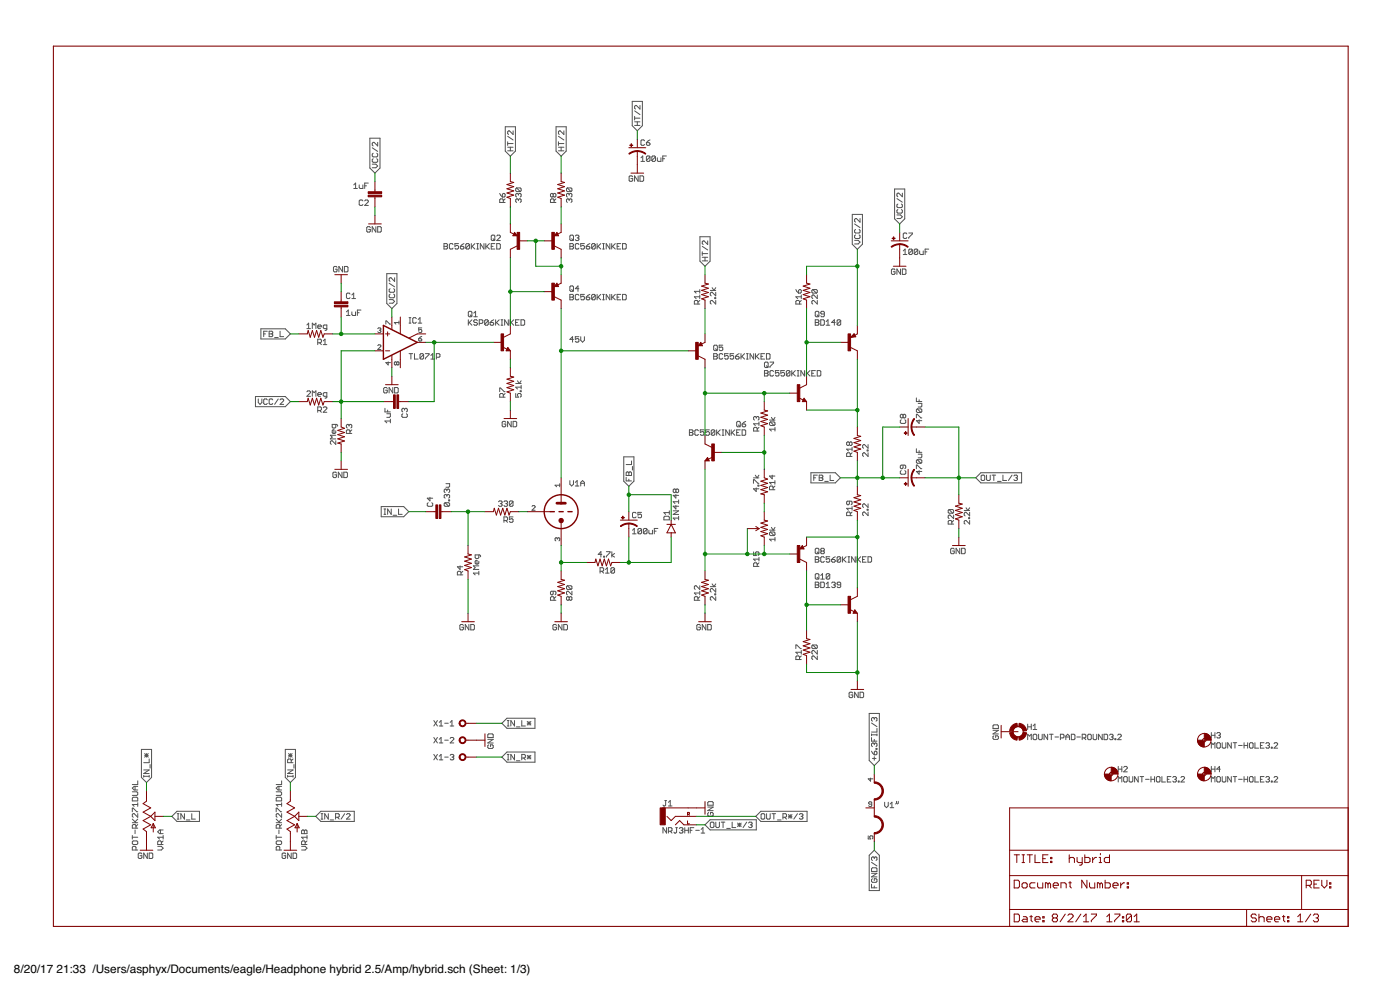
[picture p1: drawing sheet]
<svg xmlns="http://www.w3.org/2000/svg" width="420mm" height="297mm" viewBox="0 0 420 297" stroke-linecap="round" stroke-linejoin="round" font-family="sans-serif">
<defs><g id="words">
<g font-size="3.5">
<text x="4.2" y="291.8">8/20/17</text>
<text x="17" y="291.8">21:33 /Users/asphyx/Documents/eagle/Headphone hybrid 2.5/Amp/hybrid.sch (Sheet: 1/3)</text>
</g>
</g></defs>
<g fill="none" stroke="#505050" stroke-width=".3">
<path d="M151.6 38h3.1v7.3l-1.5 1.6-1.6-1.6zM154 39.3v1l-1.1-1-.5 .2v.6l.2 .2M166.9 38h3v7.3l-1.5 1.6-1.5-1.6zM169.2 39.3v1l-1.1-1-.5 .2v.6l.3 .2M189.7 30.4h3.1v7.3l-1.5 1.5-1.6-1.5zM190.5 34.9v1.1M190.5 37.6h1.6M190.5 36.6h1.6M190.5 35.5h1.6M190.5 33.3l1.6 1.1M191.3 36.6v1M192.1 31.6v1.1l-1.1-1.1-.5 .3v.6l.2 .2"/>
<path d="M106.2 55.5l.5-.6v1.7M106.2 56.6h1.1M107.8 55.5v.8l.3 .3h.8v-1.1M109.5 55.8h.5M110.5 54.9h-1v1.7M111 41.5h3v8.9l-1.5 1.5-1.5-1.5zM111.7 49.3h1.1l.5 .5-.5 .5h-1.1M111.7 44.3l1.6 1.1M112 46l-.3 .2v.6l.3 .3h1.1l.2-.3v-.6l-.2-.2M112 47.6l-.3 .3v.5l.3 .3h1.1l.2-.3v-.5l-.2-.3M113.3 42.7v1.1l-1-1.1h-.3l-.3 .3v.5l.3 .3M150 58l.8 1.1"/>
<path d="M150.8 58.3l.5-.3 .3 .3v.5l-.3 .3h-.5zM151.6 59.7l-.6 .5M152.4 45.3h1.6M152.4 44.2h1.6M152.4 43.1h1.6M152.4 42.5v1.1M152.4 40.9l1.6 1.1M153.2 44.2v1.1M155 56.4l-.2 .3v.5l.2 .3h1.1M155 56.4h1.1l.3 .3v.5l-.3 .3M155 56.4l1.1 1.1M155.6 59.9l-.3-.2-.5 .2v.6l.2 .2"/>
<path d="M155.6 59.9l.3-.2 .5 .2v.6l-.3 .2M155.6 58.3l-.3-.3-.5 .3v.5l.2 .3M155.6 58.3l.3-.3 .5 .3v.5l-.3 .3M155.6 58.3v.3M155.6 59.9v.3M166 58.3l-.2-.3-.6 .3v.5l.3 .3 .5-.3M166 58.3l.3-.3 .5 .3v.5l-.2 .3-.6-.3M166 58.3v.5M166.8 59.7l-.5 .5M167.6 42.5v1.1M167.6 45.3h1.6M167.6 44.2h1.6"/>
<path d="M167.6 43.1h1.6M167.6 40.9l1.6 1.1M168.4 44.2v1.1M170.3 56.4l-.3 .3v.5l.3 .3h1.1M170.3 56.4h1.1l.2 .3v.5l-.2 .3M170.3 56.4l1.1 1.1M170.8 58.3l-.3-.3-.5 .3v.5l.3 .3M170.8 59.9l-.3-.2-.5 .2v.6l.3 .2M170.8 58.3l.3-.3 .5 .3v.5l-.2 .3M170.8 59.9l.3-.2 .5 .2v.6l-.2 .2M170.8 58.3v.3M170.8 59.9v.3"/>
<path d="M189.9 53l-.3-.2h-.5l-.3 .2v1.1l.3 .3h.5l.3-.3v-.5h-.6M191.5 52.8v1.6l-1.1-1.6v1.6M192.1 52.8h.8l.3 .2v1.1l-.3 .3h-.8zM192.4 47.3l.5-.5v1.6M192.4 48.4h1M193.4 42.2l-.2-.2h-.6l-.2 .2v1.1l.2 .3h.6l.2-.3M194 42.8h.8l.3 .5-.3 .3h-.5l-.3-.3zM195.1 47.1v1.1l-.3 .2h-.5l-.3-.2M195.1 47.1l-.3-.3h-.5l-.3 .3v1.1M195.1 47.1l-1.1 1.1M195.1 42l-1.1 .8M196.7 47.1v1.1l-.3 .2h-.5l-.3-.2"/>
<path d="M196.7 47.1l-.3-.3h-.5l-.3 .3v1.1M196.7 47.1l-1.1 1.1M197.3 47.3v.9l.2 .2h.9v-1.1M198.9 47.6h.6M200 46.8h-1.1v1.6M268.5 56.7h3v9l-1.5 1.5-1.5-1.5zM269.2 59.6l1.6 1.1M270.8 58v1l-1.1-1-.5 .2v.6l.3 .2M102.8 79.9v1.7l-1.1-1.7v1.7M103.4 79.9h.8l.2 .3v1.1l-.2 .3h-.8zM108.9 60.3l-.3-.3h-.5l-.3 .3v1.1l.3 .2h.5l.3-.2M109.5 60.3l.2-.3h.6l.2 .3v.3l-1 1h1"/>
<path d="M111.1 68.3l-.2-.3h-.6l-.2 .3v1.1l.2 .2h.6l.2-.2v-.6h-.5M112.8 68v1.6l-1.1-1.6v1.6M113.3 68h.9l.2 .3v1.1l-.2 .2h-.9zM133.2 73.1h.8l.3 .3-.3 .5 .3 .5-.3 .3h-.8zM133.2 73.9h.8M136 73.4l-.3-.3h-.6l-.2 .3v1l.2 .3h.6l.3-.3M137.6 73.1h-1.1v.8l.6-.3 .5 .3v.5l-.3 .3h-.5l-.3-.3M138.2 73.9h.8l.2 .5-.2 .3h-.6l-.2-.3zM139.2 73.1l-1 .8M140.9 73.4l-.3-.3h-.5l-.3 .3v1M140.9 73.4v1l-.3 .3h-.5l-.3-.3M140.9 73.4l-1.1 1"/>
<path d="M141.4 73.1v1.6M141.7 73.9l.8 .8M142.5 73.1l-1.1 1.1M143.1 73.1h.5M143.1 74.7h.5M143.3 73.1v1.6M145.2 73.1v1.6l-1.1-1.6v1.6M145.8 73.1v1.6M146.1 73.9l.8 .8M146.9 73.1l-1.1 1.1M147.4 73.9h.6M147.7 70.5h.6l.2 .3v1.1l-.2 .3h-.6l-.3-.3v-1.1z"/>
<path d="M148 71.6l.5 .6M148.5 73.1h-1.1v1.6h1.1M149.1 73.1h.8l.3 .3v1l-.3 .3h-.8zM149.1 70.8l.2-.3h.6l.3 .3v.3l-1.1 1.1h1.1M151 60.7v-.8l-.2-.2h-.6l-.2 .2v.8h1.6M166.3 60.7v-.8l-.3-.2h-.5l-.3 .2v.8h1.6M171 70.8l.3-.3h.5l.3 .3v1.1l-.3 .3h-.5l-.3-.3zM171 73.1h.8l.3 .3-.3 .5 .3 .5-.3 .3h-.8zM171 73.9h.8M171.6 71.6l.5 .6M172.7 70.8l.2-.3h.6l.2 .3-.2 .6M173.2 71.4h.3"/>
<path d="M173.5 71.4l.2 .2-.2 .6h-.6l-.2-.3M173.7 73.4l-.2-.3h-.6l-.2 .3v1l.2 .3h.6l.2-.3M175.4 73.1h-1.1v.8l.5-.3 .6 .3v.5l-.3 .3h-.5l-.3-.3M175.9 73.9h.8l.3 .5-.3 .3h-.5l-.3-.3zM177 73.1l-1.1 .8M178.6 73.4l-.2-.3h-.6l-.2 .3v1M178.6 73.4v1l-.2 .3h-.6l-.2-.3M178.6 73.4l-1 1M179.2 73.1v1.6M179.5 73.9l.8 .8M180.3 73.1l-1.1 1.1M180.8 73.1h.6"/>
<path d="M180.8 74.7h.6M181.1 73.1v1.6M183 73.1v1.6l-1.1-1.6v1.6M183.6 73.1v1.6M183.8 73.9l.9 .8M184.7 73.1l-1.1 1.1M185.2 73.9h.6M186.3 73.1h-1.1v1.6h1.1M186.8 73.1h.9l.2 .3v1l-.2 .3h-.9zM210.1 71h3v7.4l-1.5 1.5-1.5-1.5zM210.8 75.5v1.1M210.8 78.3h1.6"/>
<path d="M210.8 77.2h1.6M210.8 76.1h1.6M210.8 73.9l1.6 1.1M211.6 77.2v1.1M212.4 72.3v1.1l-1.1-1.1-.5 .3v.5l.2 .3M255.8 64.3h3v9l-1.5 1.5-1.5-1.5zM256.5 72.1h1.1l.5 .5-.5 .6h-1.1M256.5 67.2l1.6 1.1M256.8 68.8l-.3 .3v.6l.3 .2h1l.3-.2v-.6l-.3-.3M256.8 70.5l-.3 .2v.6l.3 .3h1l.3-.3v-.6l-.3-.2M258.1 65.6v1.1l-1.1-1.1-.5 .2v.6l.3 .3M269.2 64.5h1.1l.5 .5-.5 .6h-1.1"/>
<path d="M269.5 61.2l-.3 .3v.5l.3 .3h1l.3-.3v-.5l-.3-.3M269.5 62.9l-.3 .2v.6l.3 .2h1l.3-.2v-.6l-.3-.2M271.1 75.3l.5-.6v1.7M271.1 76.4h1.1M272.2 70.2l-.3-.3h-.5l-.3 .3v1.1l.3 .2h.5l.3-.2M272.7 69.9h1.1v.3l-1.1 1.1v.2M273.8 75l-.3-.3h-.5l-.3 .3v1.1M273.8 75l-1.1 1.1M273.8 75v1.1l-.3 .3h-.5l-.3-.3M275.4 75l-.2-.3h-.6l-.2 .3v1.1M275.4 75v1.1l-.2 .3h-.6l-.2-.3M275.4 75l-1 1.1"/>
<path d="M276 75.3v.8l.3 .3h.8v-1.1M277.6 75.6h.6M278.7 74.7h-1.1v1.7M78.3 98.7h7.3l1.5 1.5-1.5 1.5h-7.3zM80.2 99.4h-1.1v1.6M80.8 99.4h.8l.3 .3-.3 .5 .3 .5-.3 .3h-.8zM84.1 99.4v1.6h1M92.1 97.5l.5-.5v1.6M92.1 98.6h1.1M93.7 98.6v-1.6l.6 .5 .5-.5v1.6M95.4 98h1.1l-.3-.5h-.6l-.2 .3v.5l.2 .3h.6M98.1 98.6h-.8l-.3-.3v-.5l.3-.3h.8v1.4l-.6 .2"/>
<path d="M101.2 80.2l-.3-.3h-.5l-.3 .3v1.1l.3 .3h.5l.3-.3v-.5h-.6M104 93.6l.5-.6v1.7M104 94.7h1.1M105.1 88.2l-.3-.3h-.6l-.2 .3v1.1l.2 .3h.6l.3-.3M105.6 89.6h1.1M105.6 93.6v.8l.3 .3h.8v-1.1M105.6 88.5l.6-.6v1.7M107.3 93.8h.5M108.3 93h-1v1.7M113.4 98.6l.7-.2 .2 .2-.2 .5M113.8 99.1h.3M114.1 99.1l.2 .2-.2 .5-.7-.3"/>
<path d="M115.8 97.2v-.9l1.4 .9M116.1 82.1h3v9l-1.5 1.5-1.5-1.5zM116.8 89.9h1.1l.5 .5-.5 .6h-1.1M116.8 85l1.6 1.1M117.1 88.2l-.3 .3v.6l.3 .2h1.1l.2-.2v-.6l-.2-.3M117.1 86.6l-.3 .3v.5l.3 .3h1.1l.2-.3v-.5l-.2-.3M118.4 83.3v1.1l-1.1-1.1-.5 .3v.6l.3 .2M119.7 96.8h-1.4l.5 .4M119.7 96.3v.9M122.8 96.9h.5M122.8 95.3h.5M123 95.3v1.6"/>
<path d="M124.9 95.6l-.2-.3h-.6l-.2 .3v1.1l.2 .2h.6l.2-.2M125.5 95.9l.5-.6v1.6M125.5 96.9h1.1M126.6 98.4h-1v.7l.5-.3 .5 .3-.3 .7-.7-.3M140.5 93.7l.3-.3h.6l.2 .3v1.1l-.2 .2h-.6l-.3-.2zM140.5 95.9v1.7M140.8 96.8l.8 .8M141.1 94.5l.5 .5M141.6 95.9l-1.1 1.1M142.2 95h1.1M142.2 94l.5-.6v1.6M143.3 96.2l-.3-.3h-.5l-.3 .3 .3 .6h.5l.3 .2-.3 .6h-.5l-.3-.3"/>
<path d="M143.8 97h.8l.3-.2v-.6l-.3-.3h-.8v1.7M146.5 96.2l-.2-.3h-.6l-.2 .3v1.1M146.5 96.2v1.1l-.2 .3h-.6l-.2-.3M146.5 96.2l-1 1.1M147.1 96.8h.8l.3 .5-.3 .3h-.5l-.3-.3zM148.2 95.9l-1.1 .9M148.7 95.9v1.7M149 96.8l.8 .8M149.8 95.9l-1.1 1.1M150.4 95.9h.5M150.4 97.6h.5M150.6 95.9v1.7"/>
<path d="M152.5 95.9v1.7l-1.1-1.7v1.7M153.1 95.9v1.7M153.4 96.8l.8 .8M154.2 95.9l-1.1 1.1M154.7 96.8h.6M155.8 95.9h-1.1v1.7h1.1M156.4 95.9h.8l.3 .3v1.1l-.3 .3h-.8zM171 88.3h.8l.3 .3-.3 .6 .3 .5-.3 .3h-.8zM171 89.2h.8M171.3 85.8h.5l.3 .3v1l-.3 .3h-.5l-.3-.3v-1zM171.6 86.9l.5 .5M173.7 88.6l-.2-.3h-.6l-.2 .3v1.1l.2 .3h.6l.2-.3"/>
<path d="M173.7 86.6h-1l.8-.8v1.6M175.4 88.3h-1.1v.9l.5-.3 .6 .3v.5l-.3 .3h-.5l-.3-.3M175.9 89.2h.8l.3 .5-.3 .3h-.5l-.3-.3zM177 88.3l-1.1 .9M178.6 88.6l-.2-.3h-.6l-.2 .3v1.1M178.6 88.6v1.1l-.2 .3h-.6l-.2-.3M178.6 88.6l-1 1.1M179.2 88.3v1.7M179.5 89.2l.8 .8M180.3 88.3l-1.1 1.1M180.8 88.3h.6M180.8 90h.6"/>
<path d="M181.1 88.3v1.7M183 88.3v1.7l-1.1-1.7v1.7M183.6 88.3v1.7M183.8 89.2l.9 .8M184.7 88.3l-1.1 1.1M185.2 89.2h.6M186.3 88.3h-1.1v1.7h1.1M186.8 88.3h.9l.2 .3v1.1l-.2 .3h-.9zM209.5 91.2v-.8l-.3-.3h-.6l-.2 .3v.8h1.6M210 90.1l-.5 .6M210 89h-1.6l.5 .6M210 86.9v1"/>
<path d="M210 88.5v1.1M210 87.4h-1.6l.5 .5M213.2 87.1h1.6M213.7 86.3l.6 .8 .5-.8M214.5 89.3h.3v.3h-.3zM214.8 87.7v1.1l-1.1-1.1h-.3l-.2 .3v.5l.2 .3M214.8 90.1v1.1l-1.1-1.1-.5 .3v.6l.2 .2M238.8 86.9l.9 1M239.7 87.1l.2-.2 .6 .2v.6l-.3 .2h-.5zM239.9 91.2v-.8l-.2-.3h-.6l-.3 .3v.8h1.7M240.5 89h-1.7l.6 .6M240.5 90.1l-.6 .6"/>
<path d="M240.5 88.5v1.1M243.9 86.9l-.3 .2v.6l.3 .2h1.1M243.9 86.9h1.1l.3 .2v.6l-.3 .2M243.9 86.9l1.1 1M244.7 93.7l.2-.3h.6l.3 .3v1.1l-.3 .2h-.6l-.2-.2zM244.7 95.9h.8l.3 .3-.3 .6 .3 .5-.3 .3h-.8zM244.7 96.8h.8M245.2 94.5l.6 .5M245.3 90.1v1.1l-1.1-1.1-.6 .3v.6l.3 .2M245.3 88.5v1.1l-1.1-1.1-.6 .3v.5l.3 .3M246.3 95.9h.8l.3 .3v1.1l-.3 .3h-.8zM247.4 94.2h-.8l-.3-.2 .3-.6h.5l.3 .3v1.1l-.3 .2h-.5l-.3-.2"/>
<path d="M247.9 96.5l.6-.6v1.7M247.9 97.6h1.1M250.7 96.8h-1.1l.8-.9v1.7M252.3 96.2v1.1l-.3 .3h-.5l-.3-.3M252.3 96.2l-1.1 1.1M252.3 96.2l-.3-.3h-.5l-.3 .3v1.1M268.6 81l-.2-.3h-.6l-.3 .3v1.1l.3 .2h.6l.2-.2v-.6h-.5M270.3 80.7v1.6l-1.1-1.6v1.6M270.8 80.7h.8l.3 .3v1.1l-.3 .2h-.8zM76.7 119h8.9l1.5 1.5-1.5 1.5h-8.9zM77.5 119.7v1.1l.5 .5 .6-.5v-1.1M79.1 100.2h.6"/>
<path d="M80.2 120l-.3-.3h-.5l-.3 .3v1.1l.3 .2h.5l.3-.2M80.8 100.2h.8M81.9 120l-.3-.3h-.6l-.2 .3v1.1l.2 .2h.6l.3-.2M82.4 101.3h1.1M83.5 119.7l-1.1 1.6M84.1 120l.2-.3h.6l.2 .3v.2l-1 1.1h1M92.1 117.6l.3-.3h.5l.3 .3v.2l-1.1 1.1h1.1M93.7 118.9v-1.6l.6 .5 .5-.5v1.6M95.4 118.4h1.1l-.3-.6h-.6l-.2 .3v.5l.2 .3h.6M95.4 102.8h.8l.3-.2v-.6l-.3-.2h-.8v1.6M95.9 102.8l.6 .6M97 102.3l.5-.5v1.6"/>
<path d="M97 103.4h1.1M98.1 118.9h-.8l-.3-.3v-.5l.3-.3h.8v1.4l-.6 .2M113.4 103.7l.2-.2 .7 .2-.9 1.2h.9M116.2 116.5l-.2-.2h-.6l-.3 .2v1.1l.3 .3h.6l.2-.3v-.5h-.5M116.5 108.6v.9l-.7-.7h1.4M117.9 116.3v1.6l-1.1-1.6v1.6M118.4 116.3h.8l.3 .2v1.1l-.3 .3h-.8zM119 108.8l-.2-.2-.5 .2 .3 .7 .4-.2M119 108.8l.3-.2 .4 .2-.2 .7-.5-.2M119 108.8v.5M122.8 106.1h1M123.3 106.1v1.6"/>
<path d="M124.4 106.1v1.6h1.1M125.6 101.6h.7l.3 .5-.7 .2zM126.6 100.9l-1 .7M127.1 106.4l-.2-.3h-.6l-.3 .3v1.1M127.1 106.4v1.1l-.2 .2h-.6l-.3-.2M127.1 106.4l-1.1 1.1M127.7 106.1h1.1v.3l-1.1 1.1v.2M129.3 107.7h1.1M129.3 106.7l.6-.6v1.6M131 107.2h.8l.2-.3v-.5l-.2-.3h-.8v1.6M150 117.5v-1.1h.2l1.1 1.1h.3M151 119.2v-.9l-.2-.2h-.6l-.2 .2v.9h1.6"/>
<path d="M151.6 118.1l-.6 .5M154.8 118.1v1.1h.8l-.3-.6 .3-.5h.5l.3 .2v.6l-.3 .3M154.8 115.1h1.6M155.3 114.3l.6 .8 .5-.8M156.1 117.3h.3v.2h-.3zM156.4 115.6v1.1M156.4 116.2h-1.6l.5 .5M172.1 101.8h-1.1l.8-.8v1.7M173.7 101h-1v.8l.5-.2 .5 .2v.6l-.2 .3h-.6l-.2-.3M174.3 101v1.1l.5 .6 .6-.6v-1.1M214.2 106.1h.8l.3 .3-.3 .5 .3 .6-.3 .2h-.8zM214.2 106.9h.8"/>
<path d="M214.5 103.6h.5l.3 .2v1.1l-.3 .3h-.5l-.3-.3v-1.1zM214.7 104.6l.6 .6M216.9 106.4l-.3-.3h-.5l-.3 .3v1.1l.3 .2h.5l.3-.2M216.9 103.6h-1.1v.8l.6-.3 .5 .3v.5l-.3 .3h-.5l-.3-.3M218.5 106.1h-1v.8l.5-.2 .5 .2v.6l-.2 .2h-.6l-.2-.2M220.2 106.1h-1.1v.8l.5-.2 .6 .2v.6l-.3 .2h-.5l-.3-.2M220.7 106.9h.9l.2 .6-.2 .2h-.6l-.3-.2zM221.8 106.1l-1.1 .8M222.4 106.1v1.6M222.7 106.9l.8 .8M223.5 106.1l-1.1 1.1M224 106.1h.6"/>
<path d="M224 107.7h.6M224.3 106.1v1.6M226.2 106.1v1.6l-1.1-1.6v1.6M226.7 106.1v1.6M227 106.9l.8 .8M227.8 106.1l-1.1 1.1M228.4 106.9h.5M229.4 108.9l.3-.3h.6l.2 .3v1.1l-.2 .3h-.6l-.3-.3zM229.4 111.2h.9l.2 .3-.2 .5 .2 .5-.2 .3h-.9zM229.4 112h.9M229.5 106.1h-1.1v1.6h1.1M230 109.7l.5 .6"/>
<path d="M230 106.1h.8l.3 .3v1.1l-.3 .2h-.8zM231.1 108.6h1.1v.3l-1.1 1.1v.3M232.2 111.5l-.3-.3h-.5l-.3 .3v1l.3 .3h.5l.3-.3M233.8 111.2h-1.1v.8l.6-.3 .5 .3v.5l-.3 .3h-.5l-.3-.3M235.4 111.2h-1.1v.8l.6-.3 .5 .3v.5l-.2 .3h-.6l-.3-.3M237.1 111.5l-.3-.3h-.5l-.3 .3v1M237.1 111.5v1l-.3 .3h-.5l-.3-.3M237.1 111.5l-1.1 1M237.6 111.2v1.6M237.9 112l.8 .8M238.7 111.2l-1.1 1.1M239.2 111.2h.6"/>
<path d="M239.2 112.8h.6M239.5 111.2v1.6M241.4 111.2v1.6l-1.1-1.6v1.6M242 111.2v1.6M242.3 112l.8 .8M243.1 111.2l-1.1 1.1M243.6 112h.6M244.7 111.2h-1.1v1.6h1.1M245.3 111.2h.8l.2 .3v1l-.2 .3h-.8zM275 119.4v1.1h1.6M275.8 120v.5M95.4 123.2h.8l.3-.3v-.6l-.3-.2h-.8v1.6"/>
<path d="M95.9 123.2l.6 .5M97 122.3l.3-.2h.5l.3 .2v.3l-1.1 1.1h1.1M100.8 129.2v.6l-.3 .2h-.6l-.2-.2v-.6l.5-.2v1M100.8 130.6h-1.7l.6 .5-.6 .6h1.7M100.8 127.3v.8l-.3 .3h-.6l-.2-.3v-.8h1.3l.3 .6M100.8 132.2v1.1l-1.1-1.1-.6 .3v.6l.3 .2M104.8 127.6l-.3-.3-.6 .3v.5l.3 .3M104.8 127.6l.2-.3 .6 .3v.5l-.3 .3M104.8 127.6v.3M105 130v-.8l-.2-.2h-.6l-.3 .2v.8h1.7M105.6 129l-.6 .5M115.5 122.5v1.1h1.7"/>
<path d="M116.1 124.1h1.1v.9l-.3 .2h-.8M116.3 123v.6M117.2 126.3h-1.7l.6 .6M117.2 125.8v1.1M120.9 124.1l-.3 .3v.6l.3 .2h1.1l.2-.2v-.6l-.2-.3M121.4 122.8l-.2-.3-.6 .3v.5l.3 .3M121.4 122.8l.3-.3 .5 .3v.5l-.2 .3M121.4 122.8v.2M151.8 126.7l-.3-.3h-.5l-.3 .3v1.1l.3 .3h.5l.3-.3v-.6h-.6M153.4 126.4v1.7l-1.1-1.7v1.7M154 126.4h.8l.3 .3v1.1l-.3 .3h-.8zM187.2 137.1h3v7.3l-1.5 1.5-1.5-1.5z"/>
<path d="M189.5 138.3v1.1h-1.6M189.8 140v1M206.9 129h.8l.3 .2-.3 .6 .3 .5-.3 .3h-.8zM206.9 129.8h.8M209.6 129.2l-.3-.2h-.5l-.3 .2v1.1l.3 .3h.5l.3-.3M211.2 129h-1v.8l.5-.3 .5 .3v.5l-.2 .3h-.6l-.2-.3M212.9 129h-1.1v.8l.5-.3 .6 .3v.5l-.3 .3h-.5l-.3-.3M214.5 129.2v1.1l-.3 .3h-.5l-.3-.3M214.5 129.2l-.3-.2h-.5l-.3 .2v1.1M214.5 129.2l-1.1 1.1M215.1 129v1.6M215.3 129.8l.9 .8"/>
<path d="M216.2 129l-1.1 1M216.7 129h.6M216.7 130.6h.6M217 129v1.6M218.9 129v1.6l-1.1-1.6v1.6M219.4 129v1.6M219.7 129.8l.8 .8M220.5 129l-1.1 1M221.1 129.8h.5M221.4 126.4h.5l.3 .3v1.1l-.3 .3h-.5l-.3-.3v-1.1zM221.6 127.5l.6 .6M222.2 129h-1.1v1.6h1.1"/>
<path d="M222.7 129h.8l.3 .2v1.1l-.3 .3h-.8zM222.7 127.2h.8l.3 .6-.3 .3h-.5l-.3-.3zM223.8 126.4l-1.1 .8M227 125.2v.3M227 125.2l.2-.2 .6 .2v.6l-.3 .2M227 125.2l-.3-.2-.5 .2v.6l.2 .2M227.2 129.3v-.8l-.2-.3h-.6l-.2 .3v.8h1.6M227.8 126.6v1.1M227.8 128.2l-.6 .6M227.8 127.1h-1.6l.5 .6M230.9 126h1.7M231.2 126.6h1.1l.3 .3v.5l-.3 .3"/>
<path d="M231.2 126.6l-.3 .3v.5l.3 .3h1.1M231.2 126.6l1.1 1.1M231.5 125.2l.6 .8 .5-.8M232.6 128.8h-1.7l.6 .5M232.6 128.2v1.1M254.9 132.8l.3-.2 .5 .2v.6l-.3 .3-.5-.3M254.9 132.8l-.3-.2-.5 .2v.6l.3 .3 .5-.3M254.9 132.8v.6M255.2 136.9v-.8l-.3-.3h-.5l-.3 .3v.8h1.6M255.7 135.8l-.5 .6M255.7 134.8h-1.6l.5 .5M255.7 134.2v1.1"/>
<path d="M260.2 135h.3v.3h-.3zM260.5 133.4v1.1l-1.1-1.1-.5 .3v.5l.3 .3M260.5 135.8v1.1l-1.1-1.1-.5 .3v.6l.3 .2M270.5 125.9l-.3 .3v.6l.3 .2h1l.3-.2v-.6l-.3-.3M271 139.6v.8l-.3 .2-.5-.2v-.6l.3-.2h1l.3 .2v.6l-.3 .2M271 124.6l-.3-.3-.5 .3v.5l.3 .3 .5-.3M271 124.6l.3-.3 .5 .3v.5l-.3 .3-.5-.3M271 124.6v.5M275 125.4v-1.1h.3l1.1 1.1h.2M275 134.6v1.1h1.6M275.3 122.7l-.3 .3v.5l.3 .3h1.1M275.3 137.9l-.3 .3v.5l.3 .3h1.1"/>
<path d="M275.3 137.9h1.1l.2 .3v.5l-.2 .3M275.3 122.7h1.1l.2 .3v.5l-.2 .3M275.3 137.9l1.1 1.1M275.3 122.7l1.1 1.1M275.6 121h1v.9l-.2 .2h-.8M275.6 136.3h1v.8l-.2 .3h-.8M275.8 125.9v1.1l-.8-.8h1.6M275.8 135.2v.5M101 141.9l-.3-.2h-.5l-.3 .2v1.1l.3 .3h.5l.3-.3v-.5h-.5M102.6 141.7v1.6l-1.1-1.6v1.6M103.2 141.7h.8l.3 .2v1.1l-.3 .3h-.8zM114.4 152h6.8l1.5 1.5-1.5 1.5h-6.8z"/>
<path d="M115.2 154.3h.6M115.2 152.7h.6M115.5 152.7v1.6M117.4 152.7v1.6l-1.1-1.6v1.6M118 154.6h1.1M119.6 152.7v1.6h1.1M128.5 150.8l-.3 .3v.6l.3 .2h1.1l.3-.2v-.6l-.3-.3M129 149.2v1.1l-.8-.8h1.7M133.6 150.8l-.3 .3v.6l.3 .2h1.1M133.6 150.8h1.1l.2 .3v.6l-.2 .2M133.6 150.8l1.1 1.1M133.8 145.1h1.1v.8l-.2 .3h-.9"/>
<path d="M134.1 147l-.3-.3-.5 .3v.6l.3 .2M134.1 148.7l-.3-.3-.5 .3v.5l.3 .3M134.1 147l.3-.3 .5 .3v.6l-.2 .2M134.1 148.7l.3-.3 .5 .3v.5l-.2 .3M134.1 147v.3M134.1 148.7v.2M134.7 150h.2v.3h-.2zM149.6 150.6l.3-.3h.5l.3 .3-.3 .5M150.1 151.1h.3M150.4 151.1l.3 .3-.3 .5h-.5l-.3-.2M151.2 150.6l.3-.3h.6l.2 .3-.2 .5M151.2 156.2h.9l.2-.3v-.5l-.2-.3h-.9v1.6"/>
<path d="M151.8 156.2l.5 .5M151.8 151.1h.3M152.1 151.1l.2 .3-.2 .5h-.6l-.3-.2M154 155.1h-1.1v.8l.5-.3 .6 .3v.5l-.3 .3h-.6l-.2-.3M154 150.6v1.1l-.3 .2h-.6l-.2-.2M154 150.6l-.3-.3h-.6l-.2 .3v1.1M154 150.6l-1.1 1.1M159.7 151.9l.2-.2 .7 .2-.9 1.2h.9M168 145.6h-1.4l.4 .4M168 145.1v.9M171 144.2v1.1l.6 .5 .5-.5v-1.1M172.7 144.7l.5-.5v1.6"/>
<path d="M172.7 145.8h1M174.3 145.8v-1.1l.5-.5 .6 .5v1.1M174.3 145h1.1M187.9 143.2v1.1h1.6M188.2 141.6l.5 .3 .6-.3 .2 .3v.8h-1.6v-.8zM188.7 141.9v.8M188.7 143.8v.5M189.8 159.1l.6-.5v1.6M190.9 154l-.3-.3h-.5l-.3 .3v1.1l.3 .2h.5l.3-.2M192.5 158.8v1.1l-.2 .3h-.6l-.2-.3M192.5 153.7h-1v.8l.5-.2 .5 .2v.6l-.2 .2h-.6l-.2-.2M192.5 158.8l-.2-.2h-.6l-.2 .2v1.1"/>
<path d="M192.5 158.8l-1 1.1M194.2 158.8v1.1l-.3 .3h-.5l-.3-.3M194.2 158.8l-.3-.2h-.5l-.3 .2v1.1M194.2 158.8l-1.1 1.1M194.7 159.1v.8l.3 .3h.8v-1.1M196.4 159.4h.5M197.4 158.6h-1v1.6M199.2 155.2l.3-.3h1.1l.3 .3v.8h-1.7zM200.9 153.3v1M200.9 153.8h-1.7l.6 .5M202 153.3h1.7l-1.7 1h1.7M202.8 147l-.2-.3-.6 .3v.5l.3 .3 .5-.3"/>
<path d="M202.8 147l.3-.3 .6 .3v.5l-.3 .3-.6-.3M202.8 151.6v1.1l-.8-.8h1.7M202.8 147v.5M202.8 148.4v1l-.8-.8h1.7M203.7 155.4h-1.7l.6 .6M203.7 150v1.1M203.7 154.9v1.1M203.7 150.5h-1.7l.6 .6M226.1 145v-1.1h.3l1.1 1.1h.3M226.1 143.4h1.7M226.7 142.6l.5 .8 .6-.8M226.9 146.4v1.1l-.8-.8h1.7"/>
<path d="M227.5 145.6h.3v.2h-.3zM230.9 159.1h1.7M231.2 159.6h1.1l.3 .3v.5l-.3 .3M231.2 159.6l-.3 .3v.5l.3 .3h1.1M231.2 159.6l1.1 1.1M231.5 158.2l.6 .9 .5-.9M231.8 142.6v1.1l-.9-.9h1.7M232 146.9v-.8l-.2-.3h-.6l-.3 .3v.8h1.7M232.6 144.2v1.1M232.6 145.8l-.6 .6M232.6 144.8h-1.7l.6 .5M243.4 141.8h7.3l1.5 1.6-1.5 1.5h-7.3z"/>
<path d="M244.2 143.4h.6M245.3 142.6h-1.1v1.6M245.9 142.6h.8l.3 .2-.3 .6 .3 .5-.3 .3h-.8zM245.9 143.4h.8M247.5 144.4h1.1M249.1 142.6v1.6h1.1M254.9 150.4v.8l-.3 .2-.5-.2v-.6l.3-.2h1l.3 .2v.6l-.3 .2M255.2 154.7v-.8l-.3-.3h-.5l-.3 .3v.8h1.6M255.7 152v1.1M255.7 153.6l-.5 .6M255.7 152.5h-1.6l.5 .6M260.2 152.8h.3v.3h-.3z"/>
<path d="M260.5 151.2v1.1l-1.1-1.1h-.2l-.3 .2v.6l.3 .3M260.5 153.6v1.1l-1.1-1.1h-.2l-.3 .3v.6l.3 .2M270.5 141.2l-.3 .3v.5l.3 .3h1l.3-.3v-.5l-.3-.3M275 140.6v-1h.3l1.1 1h.2M275.8 141.2v1.1l-.8-.8h1.6M284.8 152.9l-.2 .3v.5l.2 .3h1.1M284.8 152.9h1.1l.3 .3v.5l-.3 .3M284.8 152.9l1.1 1.1M285.6 157.2v-.8l-.2-.2h-.6l-.2 .2v.8h1.6M286.2 154.5v1.1l-1.1-1.1h-.3l-.2 .3v.5l.2 .3M286.2 156.2l-.6 .5M289.4 153.2h1.6"/>
<path d="M289.9 152.4l.5 .8 .6-.8M290.7 155.3h.3v.3h-.3zM291 153.7v1.1l-1.1-1.1h-.3l-.2 .3v.5l.2 .3M291 156.2v1l-1.1-1h-.3l-.2 .2v.6l.2 .2M292.8 143.4l1.6-1.6h12.2v3.1h-12.2zM294.4 142.8l.3-.2h.6l.2 .2v1.1l-.2 .3h-.6l-.3-.3zM296.1 142.6v1.3l.3 .3h.5l.3-.3v-1.3M297.7 142.6h1.1M298.3 142.6v1.6M299.4 144.4h1M301 142.6v1.6h1.1M303.7 142.6l-1.1 1.6"/>
<path d="M304.3 142.8l.2-.2h.6l.3 .2-.3 .6M304.8 143.4h.3M305.1 143.4l.3 .2-.3 .6h-.6l-.2-.3M138.1 169.8v1.1l-.8-.8h1.6M138.3 172.5v-.8l-.2-.3h-.6l-.2 .3v.8h1.6M138.9 171.4l-.6 .6M143.7 166.5v.8l-.3 .3h-.5l-.3-.3v-.8h1.4l.2 .5M143.7 172h-1.6l.5 .5M143.7 168.4v.6l-.3 .2h-.5l-.3-.2v-.6l.6-.3v1.1M143.7 171.4v1.1M143.7 169.8h-1.6l.5 .5-.5 .6h1.6M166 177.4v.8l-.2 .3-.6-.3v-.5l.3-.3h1.1l.2 .3v.5l-.2 .3"/>
<path d="M166.8 179l-.5 .6M167.3 161.6l.2-.2 .5 .2-.3 .7M167.3 161.6l-.3-.2-.4 .2 .2 .7M167.3 161.6v.2M170.3 175.7l-.3 .3v.6l.3 .2h1.1M170.3 175.7h1.1l.2 .3v.6l-.2 .2M170.3 175.7l1.1 1.1M170.8 179.3l-.3-.3-.5 .3v.5l.3 .3 .5-.3M170.8 179.3l.3-.3 .5 .3v.5l-.2 .3-.6-.3M170.8 179.3v.5M171.6 177.4v1.1l-1.1-1.1-.5 .3v.5l.3 .3M180.1 171.4h.8l.3-.2v-.6l-.3-.3h-.8v1.7"/>
<path d="M180.6 166.3h-1.1l.8-.8v1.7M180.6 171.4l.6 .6M181.2 166.9h.2v.3h-.2zM181.7 172h1.1M181.7 170.9l.6-.6v1.7M182 165.5h1.1v.3l-1.1 1.1v.3M183.6 165.5v1.7M184.4 166.1l-.8 .5 .8 .6M184.4 170.6l-.2-.3h-.6l-.3 .3v1.1M184.4 170.6v1.1l-.2 .3h-.6l-.3-.3M184.4 170.6l-1.1 1.1M189.8 160.2h1.1"/>
<path d="M210 175.7v1.1l-1.1-1.1-.5 .3v.6l.2 .2M210 177.4v1.1M210 179l-.5 .6M210 177.9h-1.6l.5 .6M213.2 176h1.6M213.7 175.2l.6 .8 .5-.8M214.5 178.2h.3v.3h-.3zM214.8 179v1.1l-1.1-1.1-.5 .3v.5l.2 .3M214.8 176.6v1.1l-1.1-1.1-.5 .2v.6l.2 .3M226.2 165.6v1.1h.8l-.3-.6 .3-.5h.5l.3 .3v.5l-.3 .3M227.2 169.9v-.8l-.2-.2h-.6l-.2 .2v.8h1.6M227.8 167.2v1.1"/>
<path d="M227.8 168.9l-.6 .5M227.8 167.8h-1.6l.5 .5M232.6 161.2v1.1M232.6 161.8h-1.7l.6 .5M244.7 167h.8l.3 .3-.3 .6 .3 .5-.3 .3h-.8zM244.7 174.7h.8l.3 .2-.3 .6 .3 .5-.3 .3h-.8zM244.7 167.9h.8M244.7 175.5h.8M244.9 164.5h.6l.3 .3v1.1l-.3 .2h-.6l-.2-.2v-1.1zM244.9 172.1h.6l.3 .3v1.1l-.3 .3h-.6l-.2-.3v-1.1zM245.2 165.6l.6 .5M245.2 173.2l.6 .6"/>
<path d="M246.3 174.7h.8l.3 .2v1.1l-.3 .3h-.8zM246.3 173.8h1.1M246.3 172.7l.5-.6v1.7M246.6 165.3l-.3 .3 .3 .5h.5l.3-.2-.3-.6M246.6 165.3l-.3-.2 .3-.6h.5l.3 .3-.3 .5M246.6 165.3h.5M247.4 167.3l-.3-.3h-.5l-.3 .3v1.1l.3 .3h.5l.3-.3M247.9 176.3h1.1M247.9 175.2l.6-.5v1.6M249 167h-1.1v.9l.6-.3 .5 .3v.5l-.2 .3h-.6l-.3-.3M249 172.4l-.2-.3h-.6l-.3 .3v1.1M249 172.4v1.1l-.2 .3h-.6l-.3-.3"/>
<path d="M249 172.4l-1.1 1.1M249.6 167.9h.8l.3 .5-.3 .3h-.5l-.3-.3zM249.6 174.9l.3-.2h.5l.3 .2-.3 .6M250.1 175.5h.3M250.4 175.5l.3 .3-.3 .5h-.5l-.3-.3M250.7 167l-1.1 .9M252.3 167.3l-.3-.3h-.5l-.3 .3v1.1M252.3 167.3v1.1l-.3 .3h-.5l-.3-.3M252.3 175.5h-.8l-.3-.3 .3-.5h.5l.3 .2v1.1l-.3 .3h-.5l-.3-.3M252.3 167.3l-1.1 1.1M252.9 167v1.7M253.1 167.9l.8 .8"/>
<path d="M253.9 167l-1 1.1M254.5 167h.5M254.5 168.7h.5M254.8 167v1.7M256.7 167v1.7l-1.1-1.7v1.7M257.2 167v1.7M257.5 167.9l.8 .8M258.3 167l-1.1 1.1M258.9 167.9h.5M259.9 167h-1v1.7h1M260.5 167h.8l.3 .3v1.1l-.3 .3h-.8zM286.4 164.8l-.3-.3h-.5l-.3 .3v1.1l.3 .2h.5l.3-.2v-.6h-.5"/>
<path d="M288 164.5v1.6l-1.1-1.6v1.6M288.6 164.5h.8l.3 .3v1.1l-.3 .2h-.8zM139.1 187.6l-.3-.2h-.5l-.3 .2v1.1l.3 .3h.5l.3-.3v-.5h-.5M140.7 187.4v1.6l-1.1-1.6v1.6M141.3 187.4h.8l.3 .2v1.1l-.3 .3h-.8zM166.3 180.1v-.8l-.3-.3h-.5l-.3 .3v.8h1.6M167 187.6l-.2-.2h-.6l-.3 .2v1.1l.3 .3h.6l.2-.3v-.5h-.5M168.7 187.4v1.6l-1.1-1.6v1.6M169.2 187.4h.8l.3 .2v1.1l-.3 .3h-.8zM209.5 180.1v-.8l-.3-.3h-.6l-.2 .3v.8h1.6M210.2 187.6l-.3-.2h-.5l-.3 .2v1.1l.3 .3h.5l.3-.3v-.5h-.5M211.8 187.4v1.6l-1-1.6v1.6"/>
<path d="M212.4 187.4h.8l.3 .2v1.1l-.3 .3h-.8zM238.8 194.6v-1.1h.3l1.1 1.1h.3M239.9 197.9v-.8l-.2-.3h-.6l-.3 .3v.8h1.7M240.5 195.2v1.1M240.5 196.8l-.6 .5M240.5 195.7h-1.7l.6 .6M243.9 193.5l-.3 .3v.6l.3 .2h1.1M243.9 193.5h1.1l.3 .3v.6l-.3 .2M243.9 193.5l1.1 1.1M245.3 195.2v1.1l-1.1-1.1-.6 .2v.6l.3 .3M245.3 196.8v1.1l-1.1-1.1-.6 .3v.5l.3 .3M130.2 216.2l1.1 1.6"/>
<path d="M131.3 216.2l-1.1 1.6M131.8 216.7l.6-.5v1.6M131.8 217.8h1.1M133.5 217h1M135.1 217.8h1.1M135.1 216.7l.5-.5v1.6M152.1 215.5h8.4v3h-8.4l-1.5-1.5zM152.2 217.8h.6M152.2 216.2h.6M152.5 216.2v1.6M154.4 216.2v1.6l-1.1-1.6v1.6M155 218.1h1"/>
<path d="M156.6 216.2v1.6h1.1M158.2 217h1.1M158.2 216.5l1.1 1.1M158.8 216.5v1.1M159.3 216.5l-1.1 1.1M255.9 208l-.2-.3h-.6l-.3 .3v1l.3 .3h.6l.2-.3v-.5h-.5M257.6 207.7v1.6l-1.1-1.6v1.6M258.1 207.7h.8l.3 .3v1l-.3 .3h-.8zM260.9 214.1h3v14.1l-1.5 1.5-1.5-1.5zM261.6 216.9l1.6 1.1M262.4 215.6l-.3-.3-.5 .3v.5l.2 .3M262.4 215.6l.2-.3 .6 .3v.5l-.3 .3"/>
<path d="M262.4 215.6v.2M263.2 218.6v1h-1.6M298 217.8l.3-.3h1.1l.2 .3v.8h-1.6zM298 219.1h1.6l-1.6 1.1h1.6M308.4 217.3v1.6M308.4 218.1h1.1M309.5 217.3v1.6M310 217.8l.6-.5v1.6M310 218.9h1.1M363.5 219.8v1.6M364.6 219.8v1.6M39.7 237.6h1.4l.2 .2v.6l-.2 .3h-1.4"/>
<path d="M40 239.2h1.1l.2 .3v.8h-1.6v-.8zM40.5 235.9v1.1M41.3 234.3v1.1h-1.6M41.3 235.9h-1l-.6 .6 .6 .5h1M42.4 224.9h3.1v8.4l-1.5 1.5-1.6-1.5zM43.1 232.6v.6M43.1 232.9h1.7M43.1 231h1.7l-1.7 1.1h1.7M43.4 226.1l1.1 1.1M43.4 226.7h1.1M44 226.1v1.1M44.5 226.1l-1.1 1.1"/>
<path d="M44.8 227.7v1.1h-1.7M44.8 232.6v.6M45 229.4v1.1M82.9 239.5l.3-.3h1l.3 .3v.8h-1.6zM82.9 237.6h1.3l.3 .2v.6l-.3 .3h-1.3M83.7 235.9v1.1M84.5 235.9h-1.1l-.5 .6 .5 .5h1.1M84.5 234.3v1.1h-1.6M85.6 224.9h3.1v8.4l-1.6 1.5-1.5-1.5zM86.3 232.6v.6M86.3 232.9h1.6M86.3 231h1.6l-1.6 1.1h1.6"/>
<path d="M86.6 226.7h1.1M86.6 226.1l1.1 1.1M87.1 226.1v1.1M87.4 228.8v-.8l-.3-.3h-.5l-.3 .3v.8h1.6M87.7 226.1l-1.1 1.1M87.9 232.6v.6M87.9 227.7l-.5 .6M88.2 229.4v1.1M130.2 221.3l1.1 1.6M130.2 226.4l1.1 1.6M131.3 221.3l-1.1 1.6M131.3 226.4l-1.1 1.6"/>
<path d="M131.8 222.9h1.1M131.8 221.8l.6-.5v1.6M131.8 226.9l.6-.5v1.6M131.8 228h1.1M133.5 222.1h1M133.5 227.2h1M135.1 221.6l.3-.3h.5l.3 .3v.2l-1.1 1.1h1.1M135.1 226.6l.3-.2h.5l.3 .2-.3 .6M135.6 227.2h.3M135.9 227.2l.3 .2-.3 .6h-.5l-.3-.3M146.4 221.8h1.6l-1.6 1.1h1.6M146.4 220.5l.3-.3h1l.3 .3v.8h-1.6z"/>
<path d="M146.7 223.5l-.3 .2v.6l.3 .3h1l.3-.3v-.6l-.3-.2h-.5v.5M150.6 227.2l1.5-1.6h8.4v3.1h-8.4zM152.2 228h.6M152.2 226.4h.6M152.5 226.4v1.6M154.4 226.4v1.6l-1.1-1.6v1.6M155 228.3h1M156.6 227.4h.8l.3-.2v-.6l-.3-.2h-.8v1.6M157.1 227.4l.6 .6M158.2 227.2h1.1M158.2 226.6l1.1 1.1M158.8 226.6v1.1"/>
<path d="M159.3 226.6l-1.1 1.1M261.3 233.4v1l-.7-.7h1.4M261.6 220.2v.5M261.6 221.3v1.1h1.6M261.6 225.4l.8 1.1M261.6 220.5h1.6M261.8 227.6h1.1M262.4 223.2l-.3-.3-.5 .3v.6l.2 .2M262.4 223.2l.2-.3 .6 .3v.6l-.3 .2M262.4 221.8v.6M262.4 223.2v.3M262.4 227v1.1"/>
<path d="M262.6 225.4l.6 .3v.5l-.3 .3h-.5v-.8zM262.9 224.6h.3v.2h-.3zM263.2 220.2v.5M298.3 220.8l-.3 .2v.6l.3 .2h1.1l.2-.2v-.6l-.2-.2h-.6v.5M308.4 221.9v-1.6l.6 .6 .5-.6v1.6M310.3 220.3h.6l.2 .3v1.1l-.2 .2h-.6l-.3-.2v-1.1zM311.7 220.3v1.4l.3 .2h.5l.3-.2v-1.4M314.4 220.3v1.6l-1.1-1.6v1.6M315 220.3h1.1M315.5 220.3v1.6M316.6 221.1h1.1M318.2 221.4h.8l.3-.3v-.5l-.3-.3h-.8v1.6"/>
<path d="M319.9 221.1h1.1M319.9 221.9v-1l.5-.6 .6 .6v1M321.5 220.3h.8l.3 .3v1.1l-.3 .2h-.8zM323.2 221.1h1M324.8 221.4h.8l.3-.3v-.5l-.3-.3h-.8v1.6M325.3 221.4l.6 .5M326.7 220.3h.5l.3 .3v1.1l-.3 .2h-.5l-.3-.2v-1.1zM328.1 220.3v1.4l.2 .2h.6l.2-.2v-1.4M330.8 220.3v1.6l-1.1-1.6v1.6M331.3 220.3h.8l.3 .3v1.1l-.3 .2h-.8zM333 220.6l.2-.3h.6l.3 .3-.3 .5M333.5 221.1h.3"/>
<path d="M333.8 221.1l.3 .3-.3 .5h-.6l-.2-.2M334.6 221.7h.3v.2h-.3zM335.4 220.6l.3-.3h.5l.3 .3v.3l-1.1 1h1.1M335.6 230v1.6M335.6 234.6v-1.6l.5 .6 .6-.6v1.6M335.6 230.8h1.1M336.7 230v1.6M337.2 230.2l.3-.2h.6l.2 .2v.3l-1.1 1.1h1.1M337.5 233h.6l.2 .3v1.1l-.2 .2h-.6l-.3-.2v-1.1zM338.9 233v1.4l.2 .2h.6l.3-.2v-1.4M341.6 233v1.6l-1.1-1.6v1.6M342.1 233h1.1"/>
<path d="M342.7 233v1.6M343.8 233.8h1.1M345.4 233.8h1.1M345.4 233v1.6M346.5 233v1.6M347.3 233h.6l.2 .3v1.1l-.2 .2h-.6l-.3-.2v-1.1zM348.7 233v1.6h1.1M350.3 233.8h.6M351.4 233h-1.1v1.6h1.1M352 233.3l.2-.3h.6l.2 .3-.2 .5M352.5 233.8h.3M352.8 233.8l.2 .3-.2 .5h-.6l-.2-.2"/>
<path d="M353.6 234.4h.3v.2h-.3zM354.4 233.3l.3-.3h.5l.3 .3v.3l-1.1 1h1.1M363.5 224.5v-1.7l.6 .6 .5-.6v1.7M363.5 230v1.6M363.5 234.6v-1.6l.6 .6 .5-.6v1.6M363.5 230.8h1.1M363.5 220.6h1.1M364.6 230v1.6M365.2 220.1l.2-.3h.6l.2 .3-.2 .5M365.4 233h.6l.2 .3v1.1l-.2 .2h-.6l-.2-.2v-1.1zM365.4 222.8h.6l.2 .3v1.1l-.2 .3h-.6l-.2-.3v-1.1zM365.7 220.6h.3"/>
<path d="M366 220.6l.2 .3-.2 .5h-.6l-.2-.3M366.2 230.8h-1l.8-.8v1.6M366.8 233v1.4l.3 .2h.5l.3-.2v-1.4M366.8 222.8v1.4l.3 .3h.5l.3-.3v-1.4M369.5 222.8v1.7l-1.1-1.7v1.7M369.5 233v1.6l-1.1-1.6v1.6M370.1 233h1.1M370.1 222.8h1.1M370.6 222.8v1.7M370.6 233v1.6M371.7 233.8h1.1M371.7 223.7h1.1"/>
<path d="M373.4 233.8h1M373.4 222.8v1.7M373.4 233v1.6M373.4 223.7h1M374.4 222.8v1.7M374.4 233v1.6M375 233.3l.3-.3h.5l.3 .3v1.1l-.3 .2h-.5l-.3-.2zM375.3 222.8h.5l.3 .3v1.1l-.3 .3h-.5l-.3-.3v-1.1zM376.6 233v1.6h1.1M376.6 222.8v1.7h1.1M378.3 233.8h.5M378.3 223.7h.5"/>
<path d="M379.3 233h-1v1.6h1M379.3 222.8h-1v1.7h1M379.9 233.3l.3-.3h.5l.3 .3-.3 .5M379.9 223.1l.3-.3h.5l.3 .3-.3 .6M380.4 233.8h.3M380.4 223.7h.3M380.7 233.8l.3 .3-.3 .5h-.5l-.3-.2M380.7 223.7l.3 .2-.3 .6h-.5l-.3-.3M381.5 234.4h.3v.2h-.3zM381.5 224.2h.3v.3h-.3zM382.4 233.3l.2-.3h.6l.2 .3v.3l-1 1h1M382.4 223.1l.2-.3h.6l.2 .3v.3l-1 1.1h1"/>
<path d="M39.7 251.2h1.6M39.7 243.6v-1.1h.3l1.1 1.1h.2M39.7 250.7v1.1M39.7 246.8h1.6M39.7 245.8l1.1 1M40 252.3h1.1l.2 .3v.5l-.2 .3h-1.1l-.3-.3v-.5zM40.5 249v1.1M40.8 255v-.8l-.3-.3h-.5l-.3 .3v.8h1.6M40.8 248.5v-.8l-.3-.3h-.5l-.3 .3v.8h1.6M41.3 244.1v1.1l-1-1.1-.6 .3v.5l.3 .3M41.3 240.9v1M41.3 247.4l-.5 .5"/>
<path d="M41.3 245.8l-.8 .8M41.3 241.4h-1.6l.6 .5M42.6 256.2l-.3-.3h-.5l-.3 .3v1.1l.3 .3h.5l.3-.3v-.5h-.6M44.2 255.9v1.7l-1.1-1.7v1.7M44.8 255.9h.8l.2 .3v1.1l-.2 .3h-.8zM47.3 253.9h1.1l.6 .6-.6 .5h-1.1M48.2 249v1.1M48.4 253.4v-.8l-.2-.3h-.6l-.3 .3v.8h1.7M49 252.3l-.6 .6M49 251.2h-1.7l.6 .6M49 250.7v1.1M49 249h-1.1l-.6 .6 .6 .5h1.1"/>
<path d="M51.6 244.9l1.5-1.5h6.8v3.1h-6.8zM53.2 244.1h.5M53.2 245.8h.5M53.4 244.1v1.7M55.4 244.1v1.7l-1.1-1.7v1.7M55.9 246h1.1M57.6 244.1v1.7h1M82.9 251.2h1.6M82.9 246.8h1.6M82.9 243.6v-1.1h.3l1 1.1h.3M82.9 250.7v1.1M82.9 245.8l1.1 1"/>
<path d="M83.2 252.3h1l.3 .3v.5l-.3 .3h-1l-.3-.3v-.5zM83.7 249v1.1M84 255v-.8l-.3-.3h-.5l-.3 .3v.8h1.6M84 248.5v-.8l-.3-.3h-.5l-.3 .3v.8h1.6M84.5 244.1v1.1l-1.1-1.1-.5 .3v.5l.3 .3M84.5 241.4h-1.6l.5 .5M84.5 240.9v1M84.5 247.4l-.5 .5M84.5 245.8l-.8 .8M85.7 256.2l-.2-.3h-.6l-.2 .3v1.1l.2 .3h.6l.2-.3v-.5h-.5M87.4 255.9v1.7l-1.1-1.7v1.7M87.9 255.9h.9l.2 .3v1.1l-.2 .3h-.9z"/>
<path d="M90.5 249.3l.3-.3 .5 .3 .6-.3 .2 .3v.8h-1.6zM90.5 253.9h1.1l.5 .6-.5 .5h-1.1M91.3 249.3v.8M91.6 253.4v-.8l-.3-.3h-.5l-.3 .3v.8h1.6M92.1 251.2h-1.6l.6 .6M92.1 252.3l-.5 .6M92.1 250.7v1.1M96.3 243.4h10v3.1h-10l-1.5-1.6zM96.4 244.1h.5M96.4 245.8h.5M96.6 244.1v1.7M98.5 244.1v1.7l-1-1.7v1.7"/>
<path d="M99.1 246h1.1M100.7 245.2h.8l.3-.3v-.5l-.3-.3h-.8v1.7M101.3 245.2l.5 .6M103.4 244.1l-1 1.7M104 244.4l.3-.3h.5l.3 .3v.3l-1.1 1.1h1.1M199.5 240.2h.5M199.8 240.2v1.4l-.3 .2-.5-.2M200 248.3v1.7l-1-1.7v1.7M200.6 249.4h.8l.3-.3v-.5l-.3-.3h-.8v1.7M200.6 241.8h1.1M200.6 240.7l.5-.5v1.6M201.1 249.4l.6 .6"/>
<path d="M202.8 248.3h.5M203.1 248.3v1.4l-.3 .3-.6-.3M203.9 248.6l.2-.3h.6l.3 .3-.3 .5M204.4 249.1h.3M204.7 249.1l.3 .3-.3 .6h-.6l-.2-.3M205.5 249.1h1.1M205.5 248.3v1.7M206.6 248.3v1.7M207.1 249.1h.6M208.2 248.3h-1.1v1.7M208.8 249.1h1.1M210.4 250h1.1"/>
<path d="M210.4 248.9l.6-.6v1.7M211.6 247.5l1.5-1.5h13.9v3h-13.9zM212.4 242.1h1.6l-1.6 1.1h1.6M212.7 240.5h1.1l.2 .3v.8h-1.6v-.8zM212.7 243.8l-.3 .3v.5l.3 .3h1.1l.2-.3v-.5l-.2-.3h-.6v.5M213.4 246.7h.6l.3 .3v1l-.3 .3h-.6l-.2-.3v-1zM214.8 246.7v1.3l.3 .3h.5l.3-.3v-1.3M216.5 246.7h1M217 246.7v1.6M218.1 248.6h1.1M219.7 246.7v1.6h1.1M221.4 247l1 1"/>
<path d="M221.4 247.5h1M221.9 247v1M222.4 247l-1 1M224.1 246.7l-1.1 1.6M224.6 247l.3-.3h.5l.3 .3-.3 .5M225.2 247.5h.2M225.4 247.5l.3 .3-.3 .5h-.5l-.3-.3M228.3 243.4h13.9v3.1h-13.9l-1.5-1.6zM228.7 244.1h.5l.3 .3v1.1l-.3 .3h-.5l-.3-.3v-1.1zM230.1 244.1v1.4l.2 .3h.6l.2-.3v-1.4M231.7 244.1h1.1M232.2 244.1v1.7"/>
<path d="M233.3 246h1.1M235 245.2h.8l.3-.3v-.5l-.3-.3h-.8v1.7M235.5 245.2l.6 .6M236.6 244.4l1.1 1.1M236.6 244.9h1.1M237.2 244.4v1.1M237.7 244.4l-1.1 1.1M239.3 244.1l-1.1 1.7M239.9 244.4l.3-.3h.5l.3 .3-.3 .5M240.4 244.9h.3M240.7 244.9l.3 .3-.3 .6h-.5l-.3-.3M260.6 250.8v.9h.7l-.3-.5 .3-.4 .7 .2-.3 .7"/>
<path d="M260.9 256.6l1.5-1.5 1.5 1.5v10.6h-3zM261.6 258.7l1.6 1.1M261.6 241.3h-.7l-.2-.3 .2-.4 .7 .2v.9l-.2 .3-.7-.3M262.4 257.4l-.3-.3-.5 .3v.5l.2 .3M262.4 257.4v.2M262.4 257.4l.2-.3 .6 .3v.5l-.3 .3M265.5 240.7v1.1l.5 .5 .6-.5v-1.1M267.1 241.2l.6-.5v1.6M267.1 242.3h1.1M269 240.4v.6l-.2 .2M269.6 240.4v.6l-.3 .2M261.6 265.3v1.1h1.6"/>
<path d="M261.6 262h1.6l-1.6 1.1h1.6M261.8 260.4h1.1l.3 .2v.9h-1.6v-.9zM261.8 263.7l-.2 .2v.6l.2 .2h1.1l.3-.2v-.6l-.3-.2h-.5v.5M262.4 265.8v.6"/>
</g>
<g fill="none" stroke="#800000" stroke-width=".3">
<path d="M112.5 54.5v3M112.5 59.1v3M153.2 51.9v2.6l1 .2-2.1 .7 2.1 .6-2.1 .6 2.1 .7-2.1 .6 2.1 .6-2.1 .7 1.1 .4v2.5M168.4 51.9v2.6l1 .2-2 .7 2 .6-2 .6 2 .7-2 .6 2 .6-2 .7 1 .4v2.5M188.7 44.3h5.1M189.4 51.9h3.8M191.3 41.8v2.5M191.3 45.3v6.6M110.6 67.2h3.8M112.5 64.6v2.6M153.2 67.2v2.5l2 1M154.4 69.7l.8 1h-1.3z"/>
<path d="M154.5 70l-.4 .6M154.6 70.1l-.3 .5M154.7 70.2l-.2 .4M154.8 70.4l-.1 .2M154.9 70.5l-.1 .1M155.2 73.8l-2 1v2.5M155.7 72.3h2.5M163.3 72.3h2.6M166.4 73.8l2 1v2.5M166.7 70.5l.1 .1M166.8 70.4l.1 .2M166.9 70.2l.2 .4"/>
<path d="M167 70.1l.3 .5M167.1 70l.3 .6M167.1 69.7l.5 1h-1.2zM168.4 67.2v2.5l-2 1M267.5 72.3h5M268.1 79.9h3.8M270 69.7v2.6M270 73.3v6.6M100.5 82.4h3.8M102.4 82.4v2.6M102.4 87.5v3.1M102.4 92.1v3"/>
<path d="M116.3 99.5v1.3M117.6 95.1v3.7M120.1 95.1v5M153.2 97.6v2.6l-2.1 1M163.3 87.5h2.6M166.4 89l2 1v2.6M166.7 85.7l.1 .2M166.8 85.6l.1 .3M166.9 85.5l.2 .4M167 85.3l.3 .6M167.1 85.2l.3 .7M167.1 85l.5 1h-1.2z"/>
<path d="M168.4 82.4v2.6l-2 1M211.6 82.4v2.6l1 .2-2 .7 2 .6-2 .6 2 .7-2 .6 2 .6-2 .7 1 .3v2.6M242.1 82.4v2.6l1 .2-2.1 .7 2.1 .6-2.1 .6 2.1 .7-2.1 .6 2.1 .6-2.1 .7 1.1 .3v2.6M257.3 97.6v2.6l-.7 .4M89.7 100.2h2.5l.3-1 .6 2 .6-2 .7 2 .6-2 .7 2 .6-2 .6 2 .4-1h2.5M112.5 105.3h2.6M112.5 100.2h2.6M115.7 105.3h1.3M115.7 100.2h1.3M115.7 115.4h3.8M117.6 106.6v3.7M117.6 112.9v2.5"/>
<path d="M120.1 105.3v5M125.2 102.7h2.6M127.8 100.2h-2.6l-2.4 1.2M148.1 102.7h2.5M150.9 104.2l1.3 .6M152.4 104.2l.8 1.1h-1.3zM152.4 104.8l.1 .2h-.4l.3-.5 .5 .6h-.8M153.2 105.3v2.5M153.2 110.3v2.6l1 .2-2.1 .7 2.1 .6-2.1 .6 2.1 .7-2.1 .6 2.1 .6-2.1 .7 1.1 .4v2.5M206.5 105.3h2.5M209.5 106.8l2.1 1v2.5M209.8 103.5l.1 .2"/>
<path d="M210 103.4l.1 .2M210.1 103.2l.2 .5M210.2 103.1l.2 .6M210.3 103l.3 .7M210.3 102.7l.5 1h-1.3zM211.6 100.2v2.5l-2.1 1M237 118h2.5M239.8 119.4l1.2 .6M241.3 119.5l.8 1h-1.3zM241.3 120l.1 .2h-.4l.3-.5 .5 .7h-.8M242.1 112.9v2.5l-2.1 1M252.2 102.7h2.6"/>
<path d="M255.3 104.2l2 1.1v2.5M256.3 100.8h-.4l.4-.2 .2 .3-1 .2 .8-.8 .4 .6M256.3 100.1l.5 .9-1.5 .3zM89.7 120.5h2.5l.3-1 .6 2 .6-2 .7 2 .6-2 .7 2 .6-2 .6 2 .4-1h2.5M102.4 125.6v2.5l1 .4-2 .6 2 .7-2 .6 2 .6-2 .7 2 .6-2 .6 1 .3v2.5M102.4 138.3v2.5M115.1 120.5h3M119.6 120.5h3.1M151.3 125.6h3.8M153.2 123v2.6M211.6 130.7v2.5l2 1M211.6 138.3v2.5"/>
<path d="M212.3 137.3l.6 1h-1.3zM212.3 137.8l-.1 .2h.4l-.3-.5-.5 .7h.8M213.8 137.2l-1.2 .6M214.1 135.7h2.6M229.4 120.5v2.5l1 .3-2.1 .6 2.1 .7-2.1 .6 2.1 .6-2.1 .7 2.1 .6-2.1 .6 1.1 .4v2.6M242.1 120.5v2.5M257.3 128.1v2.6l1 .2-2 .7 2 .6-2 .6 2 .7-2 .6 2 .6-2 .7 1 .3v2.6M270 128.1h2.5M272.5 125.6v5.1M273.6 128.1h4M100.5 140.8h3.8M127.8 153.5h3"/>
<path d="M132.3 153.5h3.1M145.5 153.5h2.6l.2-1 .7 2 .6-2 .6 2 .7-2 .6 2 .6-2 .7 2 .4-1h2.5M158.2 153.5h6.9M168.4 143.4v7.6M168.4 156.1v7.6M186.2 156.1h5.1M188.7 153.5v2.6M188.7 157.1v4M200.2 157.3h2.5M201.4 157.3l1.3 2.6h-2.5zM201.4 156.1v1.2M201.4 159.9v1.2"/>
<path d="M224.3 158.6h3.5M226.8 158l1 .6M227.8 158.6l-1 .6M229.4 140.8v2.6l1 .3-2.1 .7 2.1 .6-2.1 .6 2.1 .7-2.1 .6 2.1 .7-2.1 .6 1.1 .2v2.6M229.4 153.5v2.6l1 .2-2.1 .7 2.1 .6-2.1 .6 2.1 .7-2.1 .6 2.1 .6-2.1 .7 1.1 .3v2.6M257.3 145.9v2.5l1 .3-2 .6 2 .7-2 .6 2 .6-2 .7 2 .6-2 .6 1 .4v2.6M270 143.4h2.5M272.5 140.8v5.1M273.6 143.4h4M287.8 148.4v2.6l1 .2-2.1 .7 2.1 .6-2.1 .6 2.1 .7-2.1 .6 2.1 .6-2.1 .7 1.1 .4v2.5M140.5 163.7v2.5l1 .3-2.1 .6 2.1 .6-2.1 .7 2.1 .6-2.1 .7 2.1 .6-2.1 .6 1.1 .4v2.5M168.4 171.3v2.5l1 .3-2 .6 2 .7-2 .6 2 .6-2 .7 2 .6-2 .6 1 .4v2.6"/>
<path d="M176 168.8h2.6l.2-1.1 .7 2.1 .6-2.1 .6 2.1 .7-2.1 .6 2.1 .6-2.1 .7 2.1 .3-1h2.6M211.6 171.3v2.5l1 .3-2 .6 2 .7-2 .6 2 .6-2 .7 2 .6-2 .6 1 .4v2.6M237 166.2h2.5M240 167.7l2.1 1.1v2.5M240.3 164.4l.1 .2M240.5 164.3l.1 .3M240.5 164.2l.2 .4M240.7 164.1l.2 .5M240.7 163.9l.4 .7M240.8 163.7l.5 1h-1.3zM242.1 161.1v2.6l-2.1 1M257.3 176.4v2.5l-2 1"/>
<path d="M285.9 163.7h3.8M287.8 161.1v2.6M138.6 186.5h3.8M140.5 184v2.5M166.5 186.5h3.8M168.4 184v2.5M209.7 186.5h3.8M211.6 184v2.5M242.1 189.1v2.5l1 .3-2.1 .6 2.1 .6-2.1 .7 2.1 .6-2.1 .7 2.1 .6-2.1 .6 1.1 .4v2.5M252.2 181.5h2.6M255.1 182.9l1.2 .6M256.5 183l.8 1h-1.3z"/>
<path d="M256.5 183.5l.2 .2h-.4l.2-.5 .5 .7h-.7M257.3 184v2.5M139.7 217h3.3M255.4 206.9h3.8M257.3 204.3v2.6M300.5 219.5h5M300.5 217.6v3.8M44 237.3v3.1l-1.1 .7 2.3 1.3-2.3 1.3 2.3 1.2M87.1 237.3v3.1l-1 .7 2.3 1.3-2.3 1.3 2.3 1.2M139.7 222.1h5.8M139.7 227.2h3.3M145.5 220.2v3.8"/>
<path d="M262.4 232.2v2.6M262.4 239.9v5M333 232.2h1M333.5 231.7v1M360.9 232.2h1M360.9 222.1h1M361.4 221.6v1M361.4 231.7v1M42.1 255.1h3.8M45.2 244.9l-2.3 1.3 2.3 1.3-2.3 1.3 1.1 .7v5.6M46 247.1v2.5M46 247.1l.6 1.3h-1.2z"/>
<path d="M46.5 244.9h2.5M46.5 243.7v2.5l-1.3-1.3zM85.2 255.1h3.8M88.4 244.9l-2.3 1.3 2.3 1.3-2.3 1.3 1 .7v5.6M89.2 247.1l.6 1.3h-1.3zM89.2 247.1v2.5M89.7 244.9h2.5M89.7 243.7v2.5l-1.3-1.3zM198.9 242.4h12.7M200.2 244.9l1.2 1.3 1.3-1.3h6.3M202.7 247.5l1.3-1.3 1.2 1.3h3.8M206.3 244.3h.5l.1-.4-.6-.1v.8"/>
<path d="M206.3 246.3v.9h.6M206.6 244.3l.3 .3M211.6 240.5v3.8M259.8 242.4h2.6M262.4 250v2.6M303 242.4h101.6v35.6h-101.6zM303 255.1h101.6M304.4 256.5h1.5M305.2 256.5v2.3M306.7 256.5h.8M306.7 258.8h.8M307.1 256.5v2.3"/>
<path d="M308.3 256.5h1.5M309.1 256.5v2.3M310.6 256.5v2.3h1.6M312.9 257.6h.8M314.5 256.5h-1.6v2.3h1.6M315.3 258.4h.4v.4h-.4zM315.3 257.3h.4v.3h-.4zM320.9 257.6l.4-.3h.8l.4 .3v1.2M320.9 256.5v2.3M323.2 257.3v1.1l.4 .4h1.2M324.8 257.3v1.9l-.4 .4h-.4M325.6 256.5v2.3h1.1l.4-.4v-.8l-.4-.3h-1.1"/>
<path d="M327.9 257.3v1.5M329.1 257.3h-.4l-.8 .7M329.9 258.8h.7M329.9 257.3h.3v1.5M330.2 256.1v.4M333 256.5v2.3h-1.2l-.4-.4v-.8l.4-.3h1.2M303 262.7h101.6M303 272.9h101.6M304.4 264.1h1.1l.4 .4v1.5l-.4 .4h-1.1zM304.4 274.3h1.1l.4 .3v1.6l-.4 .4h-1.1zM306.7 265.3l.4-.4h.8l.4 .4v.7l-.4 .4h-.8l-.4-.4zM307.1 275h.8l.4 .4v1.2h-1.2l-.4-.4 .4-.4h1.2"/>
<path d="M309.1 275h.7M309.5 274.6v1.6l.3 .4M310.6 275.8h1.6v-.4l-.4-.4h-.8l-.4 .4v.8l.4 .4h.8M310.6 264.9h-1.1l-.4 .4v.7l.4 .4h1.1M311.4 264.9v1.1l.4 .4h1.1v-1.5M312.9 276.2h.5v.4h-.5zM312.9 275h.5v.4h-.5zM314.5 265.3l-.4-.4h-.4v1.5M314.5 265.3l.4-.4 .4 .4v1.1M314.5 265.3v1.1M316.1 265.6h1.5v-.3l-.4-.4h-.7l-.4 .4v.7l.4 .4h.7M316.2 275.4l-.4 .4v.4l.4 .4h.8l.4-.4v-.4l-.4-.4"/>
<path d="M316.2 275.4l-.4-.4v-.4l.4-.3h.8l.4 .3v.4l-.4 .4M316.2 275.4h.8M318.4 266.4v-1.5h1.2l.4 .4v1.1M319.7 274.3l-1.5 2.3M320.5 274.6l.4-.3h.7l.5 .3v.4l-1.6 1.6h1.6M320.8 264.9h.7M321.1 264.5v1.5l.4 .4M324.4 274.3l-1.6 2.3M325.2 276.6h1.5M325.2 275l.7-.7v2.3M326.2 264.1v2.3l-1.5-2.3v2.3M327 264.9v1.1l.4 .4h1.1v-1.5"/>
<path d="M327.5 274.3h1.6v.3l-1.6 1.6v.4M330.1 265.3l-.4-.4h-.4v1.5M330.1 265.3v1.1M330.1 265.3l.4-.4 .4 .4v1.1M331.7 264.1v2.3h1.1l.4-.4v-.7l-.4-.4h-1.1M332.2 276.6h1.5M332.2 275l.8-.7v2.3M334 265.6h1.6v-.3l-.4-.4h-.8l-.4 .4v.7l.4 .4h.8M334.5 274.3h1.6v.3l-1.6 1.6v.4M336.3 264.9v1.5M336.8 276.2h.4v.4h-.4zM336.8 275h.4v.4h-.4z"/>
<path d="M337.5 264.9h-.4l-.8 .7M338.3 266h.4v.4h-.4zM338.3 264.9h.4v.4h-.4zM339.6 274.6v1.6l-.4 .4h-.8l-.4-.4M339.6 274.6l-.4-.3h-.8l-.4 .3v1.6M339.6 274.6l-1.6 1.6M340.4 276.6h1.5M340.4 275l.7-.7v2.3M374.1 272.9v5.1M377 274.6l-.3-.3h-.8l-.4 .3v.4l.4 .4h.8l.3 .4v.4l-.3 .4h-.8l-.4-.4M377.8 275.4l.4-.4h.8l.4 .4v1.2M377.8 274.3v2.3"/>
<path d="M380.2 275.8h1.5v-.4l-.4-.4h-.7l-.4 .4v.8l.4 .4h.7M382.5 275.8h1.6v-.4l-.4-.4h-.8l-.4 .4v.8l.4 .4h.8M384.9 275h.7M385.2 274.6v1.6l.4 .4M386.4 276.2h.4v.4h-.4zM386.4 275h.4v.4h-.4zM389.5 276.6h1.5M389.5 275l.7-.7v2.3M390.6 262.7v10.2M392 265.6h1.2l.4-.3v-.8l-.4-.4h-1.2v2.3M392.8 265.6l.8 .8M393.4 274.3l-1.6 2.3"/>
<path d="M394.1 274.6l.4-.3h.8l.4 .3v.4l-.4 .4M394.3 265.3h.8M394.9 275.4h.4M395.3 275.4l.4 .4v.4l-.4 .4h-.8l-.4-.4M395.9 264.1h-1.6v2.3h1.6M396.7 264.1v1.5l.7 .8 .8-.8v-1.5M399 266h.4v.4h-.4zM399 264.9h.4v.4h-.4z"/>
<circle cx="305.5" cy="219.5" r="1.52"/>
<circle cx="333.5" cy="232.2" r="2.03"/>
<circle cx="333.5" cy="232.2" r=".51"/>
<circle cx="361.4" cy="222.1" r="2.03"/>
<circle cx="361.4" cy="232.2" r="2.03"/>
<circle cx="361.4" cy="222.1" r=".51"/>
<circle cx="361.4" cy="232.2" r=".51"/>
</g>
<g fill="#800000" stroke="#800000" stroke-width=".3">
<path d="M165.6 69.7h.8v5.1h-.8z"/>
<path d="M186.5 155.3l.9 .1z"/>
<path d="M186.9 154.9l.1 .9z"/>
<path d="M208.8 102.7h.7v5.1h-.7z"/>
<path d="M213.6 133.2h.8v5.1h-.8z"/>
<path d="M239.3 115.4h.7v5.1h-.7z"/>
<path d="M239.3 163.7h.7v5.1h-.7z"/>
<path d="M254.5 178.9h.8v5.1h-.8z"/>
<path d="M254.5 100.2h.8v5.1h-.8z"/>
<path d="M271.7 144.7l.2 .9z"/>
<path d="M271.4 145.1l.8 .1z"/>
<path d="M198.1 242.4h1.5v5.1h-1.5z"/>
<path d="M267.7 71.5l.9 .1z"/>
<path d="M268.1 71.1l.1 .9z"/>
<path d="M189 43.5l.9 .1z"/>
<path d="M189.4 43.1l.1 .9z"/>
<path d="M271.7 129.5l.2 .9z"/>
<path d="M271.4 129.9l.8 .1z"/>
<path d="M130.8 151.5h.5v4.1h-.5z"/>
<path d="M131.8 151.5h.5v4.1h-.5z"/>
<path d="M165.6 85h.8v5h-.8z"/>
<path d="M155.2 69.7h.8v5.1h-.8z"/>
<path d="M119.1 118.5h.5v4h-.5z"/>
<path d="M118.1 118.5h.5v4h-.5z"/>
<path d="M110.5 57.5h4.1v.5h-4.1z"/>
<path d="M110.5 58.5h4.1v.6h-4.1z"/>
<path d="M100.4 90.6h4v.5h-4z"/>
<path d="M100.4 91.6h4v.5h-4z"/>
<path d="M150.4 100.2h.7v5.1h-.7z"/>
</g>
<g fill="#800000" stroke="#800000" stroke-width=".3">
<path d="M188.7 156.9l1.4 .3 1.2 .6-.2 .2-1.3-.7-1.1-.1z" fill-rule="evenodd"/>
<path d="M186.2 157.8l1.2-.6 1.3-.2v.2l-1 .1-1.4 .7z" fill-rule="evenodd"/>
<path d="M274.3 140.8l.2 .1-.5 .9-.3 1.6h-.3l.2-1.4z" fill-rule="evenodd"/>
<path d="M273.4 143.4h.3l.1 1 .7 1.4-.2 .1-.7-1.2z" fill-rule="evenodd"/>
<path d="M270 73.1l1.4 .2 1.2 .7-.2 .2-1.4-.7-1-.1z" fill-rule="evenodd"/>
<path d="M267.4 74l1.2-.6 1.4-.2v.2l-1 .1-1.4 .7z" fill-rule="evenodd"/>
<path d="M191.3 45.2l1.3 .2 1.2 .7-.1 .2-1.4-.7-1-.2z" fill-rule="evenodd"/>
<path d="M188.7 46.1l1.2-.7 1.4-.2v.3l-1.1 .1-1.3 .7z" fill-rule="evenodd"/>
<path d="M274.3 125.6l.2 .1-.7 1.4-.1 1h-.3l.2-1.3z" fill-rule="evenodd"/>
<path d="M273.4 128.1h.3l.1 1 .7 1.4-.2 .2-.7-1.2z" fill-rule="evenodd"/>
<path d="M333.5 230.2a2.04 2.04 0 0 1 2 2h-1.5l-.5-.5z" fill-rule="evenodd"/>
<path d="M331.4 232.2h1.6l.5 .5v1.6a2 2 0 0 1-2.1-2.1z" fill-rule="evenodd"/>
<path d="M361.4 230.2a2.04 2.04 0 0 1 2.1 2h-1.6l-.5-.5z" fill-rule="evenodd"/>
<path d="M359.4 232.2h1.5l.5 .5v1.6a2 2 0 0 1-2-2.1z" fill-rule="evenodd"/>
<path d="M305.9 217a2.48 2.48 0 0 1 2.2 2.2l-1 .2-.5-.9-.9-.5z" fill-rule="evenodd"/>
<path d="M303.6 217.9l.6-.6 1-.3 .2 1-.9 .5-.5 .9-1-.2z" fill-rule="evenodd"/>
<path d="M303 219.9l1-.1 .5 .8 .9 .5-.2 1a2.48 2.48 0 0 1-2.2-2.2z" fill-rule="evenodd"/>
<path d="M305.7 221.1l.9-.5 .5-.8 1 .1a2.48 2.48 0 0 1-2.2 2.2z" fill-rule="evenodd"/>
<path d="M361.4 220a2.04 2.04 0 0 1 2.1 2.1h-1.6l-.5-.5z" fill-rule="evenodd"/>
<path d="M359.4 222.1h1.5l.5 .5v1.5a2 2 0 0 1-2-2z" fill-rule="evenodd"/>
<path d="M262.4 234.6a2.74 2.74 0 0 1 2.7 2.7 2.74 2.74 0 0 1-2.7 2.8v-.4a2.34 2.34 0 0 0 2.3-2.4 2.34 2.34 0 0 0-2.3-2.3z" fill-rule="evenodd"/>
<path d="M262.4 244.8a2.74 2.74 0 0 1 2.7 2.7 2.74 2.74 0 0 1-2.7 2.7v-.4a2.34 2.34 0 0 0 2.3-2.3 2.34 2.34 0 0 0-2.3-2.3z" fill-rule="evenodd"/>
<path d="M138 216.4a1.02 1.02 0 0 1 1.6 0 1.02 1.02 0 0 1-.4 1.6 1.02 1.02 0 0 1-1.4-1h.2a.76 .76 0 0 1 1.1-.7 .76 .76 0 0 1 .2 1.2 .76 .76 0 0 1-1.2-.3l-.3-.2z" fill-rule="evenodd"/>
<path d="M138 221.5a1.02 1.02 0 0 1 1.6-.1 1.02 1.02 0 0 1-.4 1.6 1.02 1.02 0 0 1-1.4-.9h.2a.76 .76 0 0 1 1.1-.7 .76 .76 0 0 1 .2 1.2 .76 .76 0 0 1-1.2-.3l-.1-.2h-.2z" fill-rule="evenodd"/>
<path d="M138 226.6a1.02 1.02 0 0 1 1.6-.1 1.02 1.02 0 0 1-.4 1.6 1.02 1.02 0 0 1-1.4-.9h.2a.76 .76 0 0 1 1.1-.8 .76 .76 0 0 1 .2 1.3 .76 .76 0 0 1-1.2-.3l-.1-.2h-.2z" fill-rule="evenodd"/>
<circle cx="168.4" cy="156.2" r=".66"/>
</g>
<path d="M16 13.8h388.6v264.2h-388.6z" fill="none" stroke="#800000" stroke-width=".32"/>
<g fill="none" stroke="#800000" stroke-width=".42">
<path d="M115.1 97.6l10.1 5.1-10.1 5.1zM165.1 153.5h1.3M167.8 153.5h1.2M170.4 153.5h1.3"/>
<circle cx="168.4" cy="153.5" r="5.1"/>
</g>
<path d="M167.1 151h2.6" fill="none" stroke="#800000" stroke-width=".83"/>
<g fill="none" stroke="#008000" stroke-width=".3">
<path d="M191.3 39.2v2.6M112.5 51.9v2.6M153.2 46.9v5M168.4 46.9v5M112.5 62.1v2.5M153.2 62.1v5.1M153.2 77.3v20.3M158.2 72.3h5.1M160.8 72.3v7.6h7.6M168.4 62.1v5.1M168.4 77.3v5.1M211.6 79.9v2.5"/>
<path d="M257.3 79.9h-15.2v2.5M257.3 74.8v22.8M270 67.2v2.5M102.4 85v2.5M102.4 95.1v5.1M117.6 92.6v2.5M153.2 87.5h10.1M168.4 92.6v50.8M211.6 92.6v7.6M242.1 92.6v20.3M87.1 100.2h2.6M99.8 100.2h12.7"/>
<path d="M112.5 105.3h-10.1v20.3M117.6 110.3v2.6M127.8 102.7h20.3M130.3 102.7v17.8h-7.6M153.2 107.8v2.5M168.4 105.3h38.1M211.6 110.3v20.4M211.6 118h25.4M229.4 118v2.5M242.1 102.7h10.1M257.3 107.8v20.3M87.1 120.5h2.6"/>
<path d="M99.8 120.5h15.3M102.4 135.7v2.6M153.2 120.5v2.5M216.7 135.7h12.7M229.4 130.7v10.1M242.1 123h15.2M257.3 138.3v7.6M270 128.1h-5.1v15.3M277.6 128.1h10.2v20.3M122.7 153.5h5.1M135.4 153.5h10.1M140.5 153.5v10.2"/>
<path d="M155.7 153.5h2.5M188.7 145.9v7.6M188.7 148.4h12.7v7.7M211.6 140.8v30.5M224.3 158.6v7.6M229.4 151v2.5M252.2 143.4h17.8M257.3 156.1v20.3M277.6 143.4h15.2M287.8 158.6v2.5M140.5 173.8v10.2M168.4 163.7v7.6"/>
<path d="M168.4 168.8h7.6M188.7 161.1v7.7M201.4 161.1v7.7h-15.2M211.6 166.2h25.4M229.4 163.7v2.5M242.1 171.3v17.8M242.1 161.1h15.2M168.4 181.5v2.5M211.6 181.5v2.5M242.1 199.2v2.6h15.2M242.1 181.5h10.1M257.3 186.5v17.8"/>
<path d="M143 217h7.6M44 234.8v2.5M87.1 234.8v2.5M143 227.2h7.6M262.4 229.7v2.5M49 244.9h2.6M92.2 244.9h2.6M209 244.9h17.8M209 247.5h2.6M262.4 252.6v2.5"/>
</g>
<g fill="#008000" stroke="#008000" stroke-width=".3">
<circle cx="168.4" cy="105.3" r=".51"/>
<circle cx="257.3" cy="201.8" r=".51"/>
<circle cx="168.4" cy="168.8" r=".51"/>
<circle cx="257.3" cy="143.4" r=".51"/>
<circle cx="264.9" cy="143.4" r=".51"/>
<circle cx="188.7" cy="148.4" r=".51"/>
<circle cx="211.6" cy="118" r=".51"/>
<circle cx="229.4" cy="118" r=".51"/>
<circle cx="229.4" cy="135.7" r=".51"/>
<circle cx="224.3" cy="166.2" r=".51"/>
<circle cx="211.6" cy="166.2" r=".51"/>
<circle cx="229.4" cy="166.2" r=".51"/>
<circle cx="257.3" cy="123" r=".51"/>
<circle cx="257.3" cy="161.1" r=".51"/>
<circle cx="242.1" cy="102.7" r=".51"/>
<circle cx="242.1" cy="181.5" r=".51"/>
<circle cx="257.3" cy="79.9" r=".51"/>
<circle cx="287.8" cy="143.4" r=".51"/>
<circle cx="140.5" cy="153.5" r=".51"/>
<circle cx="168.4" cy="79.9" r=".51"/>
<circle cx="160.8" cy="72.3" r=".51"/>
<circle cx="153.2" cy="87.5" r=".51"/>
<circle cx="102.4" cy="120.5" r=".51"/>
<circle cx="102.4" cy="100.2" r=".51"/>
<circle cx="130.3" cy="102.7" r=".51"/>
<circle cx="188.7" cy="168.8" r=".51"/>
</g>
<use href="#words"/>
</svg>
